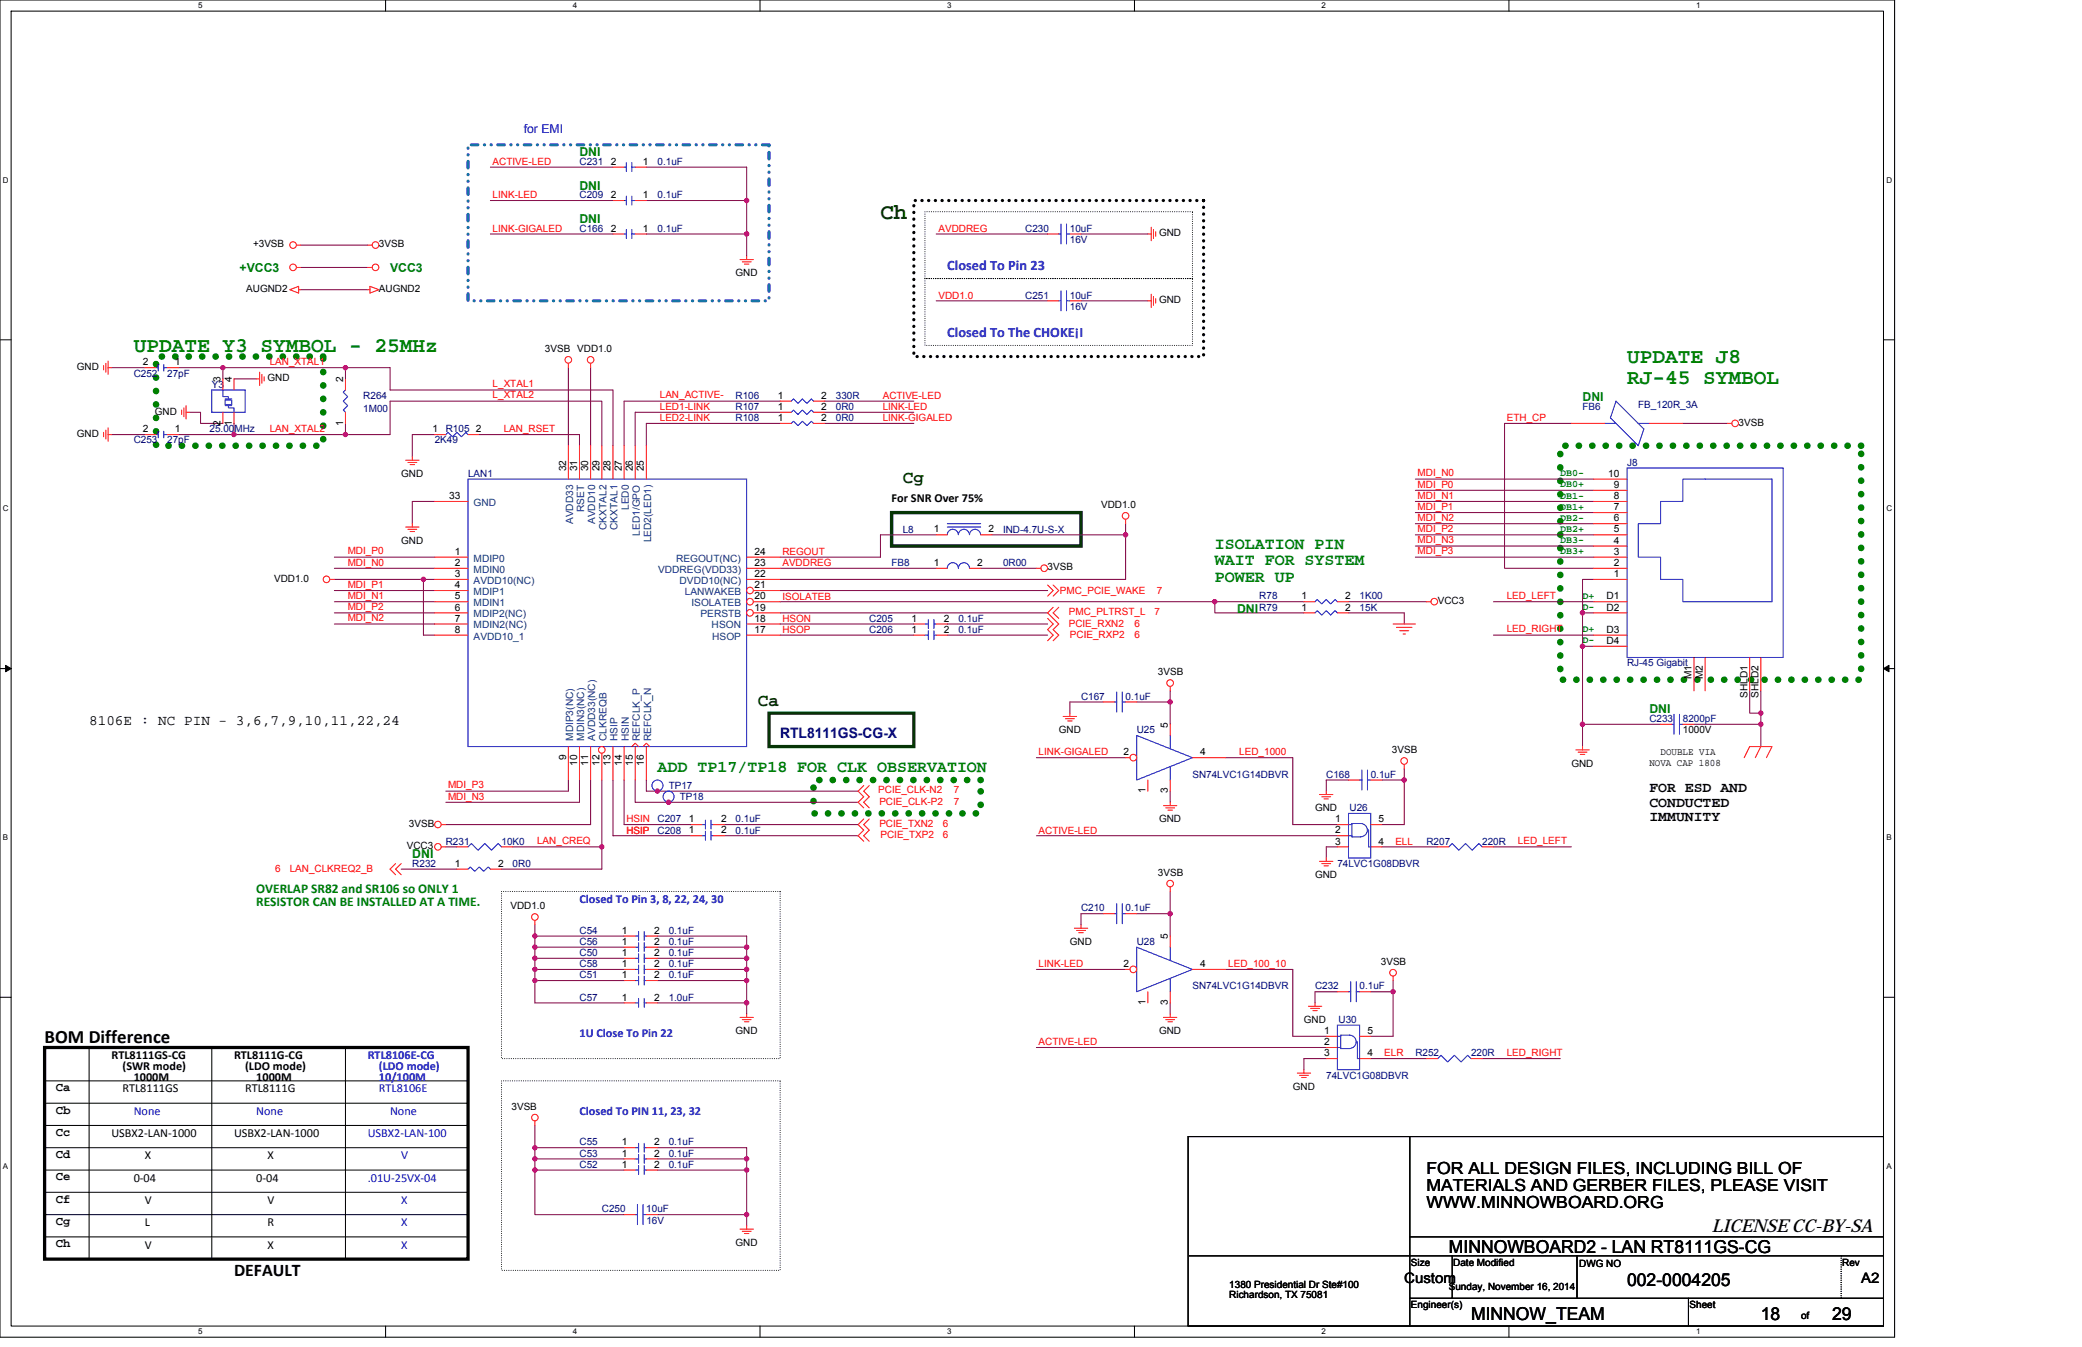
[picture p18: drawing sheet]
<svg xmlns="http://www.w3.org/2000/svg" width="432mm" height="279mm" viewBox="0 0 432 279" stroke-linecap="round" stroke-linejoin="round" font-family="sans-serif">
<defs><g id="words">
<text font-size="4.6" fill="#004000" x="182.6" y="45.5">Ch</text>
<g font-size="4.4" fill="#008000">
<text x="27.7" y="73">UPDATE Y3 SYMBOL - 25MHz</text>
<text x="337.5" y="75.3">UPDATE J8</text>
<text x="337.5" y="79.7">RJ-45 SYMBOL</text>
</g>
<text font-size="3.9" x="9.2" y="216.4">BOM Difference</text>
<g font-size="3.7" fill="#004000">
<text x="187.2" y="100.1">Cg</text>
<text x="157.2" y="146.4">Ca</text>
</g>
<g font-size="3.7">
<text x="355" y="255.6">LICENSE CC-BY-SA</text>
<text x="300.5" y="259.9">MINNOWBOARD2 - LAN RT8111GS-CG</text>
<text x="48.5" y="264.7">DEFAULT</text>
<text x="337.5" y="266.8">002-0004205</text>
<text x="305.1" y="273.7">MINNOW_TEAM</text>
<text x="365.2" y="273.7">18</text>
<text x="380" y="273.7">29</text>
</g>
<g font-size="3.5" fill="#008000">
<text x="251.9" y="113.8">ISOLATION PIN</text>
<text x="251.9" y="117.3">WAIT FOR SYSTEM</text>
<text x="251.9" y="120.7">POWER UP</text>
<text x="136.4" y="160.1">ADD TP17/TP18 FOR CLK OBSERVATION</text>
</g>
<g font-size="3.5">
<text x="295.8" y="243.5">FOR ALL DESIGN FILES, INCLUDING BILL OF</text>
<text x="295.8" y="247">MATERIALS AND GERBER FILES, PLEASE VISIT</text>
<text x="295.8" y="250.6">WWW.MINNOWBOARD.ORG</text>
</g>
<g font-size="3" fill="#00f">
<text x="196.5" y="56">Closed To Pin 23</text>
<text x="196.5" y="69.9">Closed To The CHOKE¡I</text>
</g>
<g font-size="3">
<text x="18.5" y="150.3">8106E : NC PIN - 3,6,7,9,10,11,22,24</text>
<text x="342.1" y="164.3">FOR ESD AND</text>
<text x="342.1" y="167.3">CONDUCTED</text>
<text x="342.1" y="170.3">IMMUNITY</text>
<text x="291.2" y="266.2">Custom</text>
<text x="386" y="266.2">A2</text>
</g>
<text font-size="3" fill="#000080" x="161.8" y="153">RTL8111GS-CG-X</text>
<g font-size="2.8" fill="#008000">
<text x="53.1" y="185.3">OVERLAP SR82 and SR106 so ONLY 1</text>
<text x="53.1" y="188">RESISTOR CAN BE INSTALLED AT A TIME.</text>
</g>
<g font-size="2.5" fill="#00f">
<text x="108.6" y="27.7">for EMI</text>
<text x="120.2" y="187.3">Closed To Pin 3, 8, 22, 24, 30</text>
<text x="120.2" y="215.1">1U Close To Pin 22</text>
<text x="76.3" y="219.7">RTL8106E‐CG</text>
<text x="78.6" y="222">(LDO mode)</text>
<text x="78.6" y="226.6">RTL8106E</text>
<text x="78.6" y="224.3">10/100M</text>
<text x="27.7" y="231.2">None</text>
<text x="53.1" y="231.2">None</text>
<text x="80.9" y="231.2">None</text>
<text x="120.2" y="231.2">Closed To PIN 11, 23, 32</text>
<text x="76.3" y="235.9">USBX2‐LAN‐100</text>
<text x="76.3" y="245.1">.01U‐25VX‐04</text>
<text x="83.2" y="240.5">V</text>
<text x="83.2" y="249.7">X</text>
<text x="83.2" y="254.4">X</text>
<text x="83.2" y="259">X</text>
</g>
<g font-size="2.5" fill="#008000">
<text x="120.2" y="32.4">DNI</text>
<text x="120.2" y="39.3">DNI</text>
<text x="120.2" y="46.3">DNI</text>
<text x="49.7" y="56.5">+VCC3</text>
<text x="80.9" y="56.5">VCC3</text>
<text x="328.2" y="83.3">DNI</text>
<text x="256.6" y="127.2">DNI</text>
<text x="342.1" y="148">DNI</text>
<text x="85.5" y="178">DNI</text>
</g>
<g font-size="2.5">
<text x="184.9" y="104.1">For SNR Over 75%</text>
<text x="23.1" y="219.7">RTL8111GS‐CG</text>
<text x="25.4" y="222">(SWR mode)</text>
<text x="48.5" y="219.7">RTL8111G‐CG</text>
<text x="50.8" y="222">(LDO mode)</text>
<text x="11.6" y="226.3">Ca</text>
<text x="25.4" y="226.6">RTL8111GS</text>
<text x="27.7" y="224.3">1000M</text>
<text x="50.8" y="226.6">RTL8111G</text>
<text x="53.1" y="224.3">1000M</text>
<text x="11.6" y="231">Cb</text>
<text x="11.6" y="235.6">Cc</text>
<text x="23.1" y="235.9">USBX2‐LAN‐1000</text>
<text x="48.5" y="235.9">USBX2‐LAN‐1000</text>
<text x="11.6" y="240.2">Cd</text>
<text x="11.6" y="244.8">Ce</text>
<text x="27.7" y="245.1">0‐04</text>
<text x="30" y="240.5">X</text>
<text x="53.1" y="245.1">0‐04</text>
<text x="55.5" y="240.5">X</text>
<text x="11.6" y="249.4">Cf</text>
<text x="30" y="249.7">V</text>
<text x="55.5" y="249.7">V</text>
<text x="11.6" y="254.1">Cg</text>
<text x="30" y="254.4">L</text>
<text x="55.5" y="254.4">R</text>
<text x="11.6" y="258.7">Ch</text>
<text x="30" y="259">V</text>
<text x="55.5" y="259">X</text>
</g>
<g font-size="2.1" fill="#f00">
<text x="102.2" y="34.2">ACTIVE-LED</text>
<text x="102.2" y="41.1">LINK-LED</text>
<text x="102.2" y="48.1">LINK-GIGALED</text>
<text x="194.6" y="48.1">AVDDREG</text>
<text x="194.6" y="61.9">VDD1.0</text>
<text x="55.9" y="75.7">LAN_XTAL1</text>
<text x="102.2" y="80.3">L_XTAL1</text>
<text x="102.2" y="82.6">L_XTAL2</text>
<text x="136.8" y="82.6">LAN_ACTIVE-</text>
<text x="183.1" y="82.7">ACTIVE-LED</text>
<text x="55.9" y="89.6">LAN_XTAL2</text>
<text x="104.5" y="89.6">LAN_RSET</text>
<text x="136.8" y="87.4">LED2-LINK</text>
<text x="136.8" y="85">LED1-LINK</text>
<text x="183.1" y="87.4">LINK-GIGALED</text>
<text x="183.1" y="85">LINK-LED</text>
<text x="312.5" y="87.2">ETH_CP</text>
<text x="294" y="101.1">MDI_P0</text>
<text x="294" y="98.8">MDI_N0</text>
<text x="294" y="105.7">MDI_P1</text>
<text x="294" y="103.4">MDI_N1</text>
<text x="294" y="110.4">MDI_P2</text>
<text x="294" y="108.1">MDI_N2</text>
<text x="294" y="112.7">MDI_N3</text>
<text x="72.1" y="115">MDI_P0</text>
<text x="72.1" y="117.3">MDI_N0</text>
<text x="162.3" y="117.4">AVDDREG</text>
<text x="162.3" y="115.1">REGOUT</text>
<text x="294" y="115">MDI_P3</text>
<text x="72.1" y="124.2">MDI_N1</text>
<text x="72.1" y="121.9">MDI_P1</text>
<text x="162.3" y="124.4">ISOLATEB</text>
<text x="219.8" y="123.2">PMC_PCIE_WAKE</text>
<text x="239.9" y="123.2">7</text>
<text x="312.5" y="124.2">LED_LEFT</text>
<text x="72.1" y="128.9">MDI_N2</text>
<text x="72.1" y="126.6">MDI_P2</text>
<text x="162.3" y="131.3">HSOP</text>
<text x="162.3" y="129">HSON</text>
<text x="221.7" y="127.6">PMC_PLTRST_L</text>
<text x="221.7" y="130.1">PCIE_RXN2</text>
<text x="235.3" y="130.1">6</text>
<text x="239.5" y="127.6">7</text>
<text x="312.5" y="131.2">LED_RIGHT</text>
<text x="221.9" y="132.4">PCIE_RXP2</text>
<text x="235.3" y="132.4">6</text>
<text x="215.4" y="156.7">LINK-GIGALED</text>
<text x="257" y="156.6">LED_1000</text>
<text x="92.9" y="163.5">MDI_P3</text>
<text x="92.9" y="165.8">MDI_N3</text>
<text x="182.1" y="164.5">PCIE_CLK-N2</text>
<text x="182.4" y="166.9">PCIE_CLK-P2</text>
<text x="197.8" y="164.5">7</text>
<text x="197.8" y="166.9">7</text>
<text x="129.9" y="172.9">HSIP</text>
<text x="129.9" y="170.6">HSIN</text>
<text x="182.4" y="171.5">PCIE_TXN2</text>
<text x="182.6" y="173.8">PCIE_TXP2</text>
<text x="195.5" y="171.5">6</text>
<text x="195.5" y="173.8">6</text>
<text x="215.4" y="172.9">ACTIVE-LED</text>
<text x="111.4" y="175.1">LAN_CREQ</text>
<text x="289.4" y="175.2">ELL</text>
<text x="314.8" y="175.1">LED_LEFT</text>
<text x="57.1" y="181">6</text>
<text x="60.1" y="181">LAN_CLKREQ2_B</text>
<text x="215.4" y="200.6">LINK-LED</text>
<text x="254.7" y="200.5">LED_100_10</text>
<text x="215.4" y="216.8">ACTIVE-LED</text>
<text x="287.1" y="219.1">ELR</text>
<text x="312.5" y="219">LED_RIGHT</text>
</g>
<g font-size="2.1" fill="#000080">
<text x="120.2" y="34.2">C231</text>
<text x="136.4" y="34.2">0.1uF</text>
<text x="120.2" y="41.1">C209</text>
<text x="136.4" y="41.1">0.1uF</text>
<text x="120.2" y="48.1">C166</text>
<text x="136.4" y="48.1">0.1uF</text>
<text x="212.6" y="48.1">C230</text>
<text x="221.9" y="48.1">10uF</text>
<text x="221.9" y="50.4">16V</text>
<text x="212.6" y="61.9">C251</text>
<text x="221.9" y="61.9">10uF</text>
<text x="221.9" y="64.2">16V</text>
<text x="27.7" y="78.1">C252</text>
<text x="34.7" y="78.1">27pF</text>
<text x="43.9" y="80.4">Y3</text>
<text x="75.4" y="82.7">R264</text>
<text x="152.5" y="82.7">R106</text>
<text x="173.4" y="82.7">330R</text>
<text x="43.5" y="89.7">25.00MHz</text>
<text x="75.4" y="85.5">1M00</text>
<text x="92.5" y="89.7">R105</text>
<text x="152.5" y="85">R107</text>
<text x="152.5" y="87.4">R108</text>
<text x="173.4" y="85">0R0</text>
<text x="173.4" y="87.4">0R0</text>
<text x="328.2" y="85">FB6</text>
<text x="339.8" y="84.6">FB_120R_3A</text>
<text x="27.7" y="92">C253</text>
<text x="34.7" y="92">27pF</text>
<text x="90.1" y="92">2K49</text>
<text x="97.1" y="98.9">LAN1</text>
<text x="337.5" y="96.6">J8</text>
<text x="187.2" y="110.5">L8</text>
<text x="208" y="110.5">IND-4.7U-S-X</text>
<text x="184.9" y="117.4">FB8</text>
<text x="208" y="117.4">0R00</text>
<text x="261.2" y="124.3">R78</text>
<text x="282" y="124.3">1K00</text>
<text x="180.3" y="129">C205</text>
<text x="180.3" y="131.3">C206</text>
<text x="198.8" y="129">0.1uF</text>
<text x="198.8" y="131.3">0.1uF</text>
<text x="261.2" y="126.7">R79</text>
<text x="282" y="126.7">15K</text>
<text x="337.5" y="138.2">RJ-45 Gigabit</text>
<text x="224.2" y="145.1">C167</text>
<text x="233.4" y="145.1">0.1uF</text>
<text x="342.1" y="149.8">C233</text>
<text x="349" y="149.8">8200pF</text>
<text x="235.8" y="152.1">U25</text>
<text x="247.3" y="161.3">SN74LVC1G14DBVR</text>
<text x="275.1" y="161.3">C168</text>
<text x="284.3" y="161.3">0.1uF</text>
<text x="138.7" y="163.6">TP17</text>
<text x="141" y="165.9">TP18</text>
<text x="136.4" y="172.9">C208</text>
<text x="136.4" y="170.6">C207</text>
<text x="152.5" y="172.9">0.1uF</text>
<text x="152.5" y="170.6">0.1uF</text>
<text x="279.9" y="168.3">U26</text>
<text x="85.5" y="179.8">R232</text>
<text x="92.5" y="175.2">R231</text>
<text x="104" y="175.2">10K0</text>
<text x="106.3" y="179.8">0R0</text>
<text x="277.4" y="179.8">74LVC1G08DBVR</text>
<text x="295.8" y="175.2">R207</text>
<text x="307.4" y="175.2">220R</text>
<text x="224.2" y="189.1">C210</text>
<text x="233.4" y="189.1">0.1uF</text>
<text x="120.2" y="196">C56</text>
<text x="120.2" y="193.7">C54</text>
<text x="138.7" y="196">0.1uF</text>
<text x="138.7" y="193.7">0.1uF</text>
<text x="235.8" y="196">U28</text>
<text x="120.2" y="200.6">C58</text>
<text x="120.2" y="198.3">C50</text>
<text x="120.2" y="202.9">C51</text>
<text x="138.7" y="200.6">0.1uF</text>
<text x="138.7" y="198.3">0.1uF</text>
<text x="138.7" y="202.9">0.1uF</text>
<text x="120.2" y="207.6">C57</text>
<text x="138.7" y="207.6">1.0uF</text>
<text x="247.3" y="205.2">SN74LVC1G14DBVR</text>
<text x="272.7" y="205.2">C232</text>
<text x="282" y="205.2">0.1uF</text>
<text x="277.6" y="212.2">U30</text>
<text x="293.5" y="219.1">R252</text>
<text x="305.1" y="219.1">220R</text>
<text x="275.1" y="223.7">74LVC1G08DBVR</text>
<text x="120.2" y="239.9">C53</text>
<text x="120.2" y="237.6">C55</text>
<text x="138.7" y="239.9">0.1uF</text>
<text x="138.7" y="237.6">0.1uF</text>
<text x="120.2" y="242.2">C52</text>
<text x="138.7" y="242.2">0.1uF</text>
<text x="124.8" y="251.5">C250</text>
<text x="134" y="251.5">10uF</text>
<text x="134" y="253.8">16V</text>
</g>
<g font-size="2.1">
<text x="126.7" y="34.2">2</text>
<text x="133.3" y="34.2">1</text>
<text x="126.7" y="41.1">2</text>
<text x="133.3" y="41.1">1</text>
<text x="52.5" y="51.3">+3VSB</text>
<text x="78.6" y="51.3">3VSB</text>
<text x="126.7" y="48">2</text>
<text x="133.3" y="48">1</text>
<text x="240.4" y="49">GND</text>
<text x="152.5" y="57.3">GND</text>
<text x="51.1" y="60.5">AUGND2</text>
<text x="78.6" y="60.5">AUGND2</text>
<text x="240.4" y="62.9">GND</text>
<text x="15.9" y="76.7">GND</text>
<text x="29.6" y="75.8">2</text>
<text x="36.3" y="75.8">1</text>
<text x="113" y="73">3VSB VDD1.0</text>
<text x="45.7" y="79.3" transform="rotate(-90 45.7 79.3)">3</text>
<text x="48" y="79.3" transform="rotate(-90 48 79.3)">4</text>
<text x="55.5" y="79">GND</text>
<text x="71.2" y="79.3" transform="rotate(-90 71.2 79.3)">2</text>
<text x="161.3" y="82.7">1</text>
<text x="170.3" y="82.7">2</text>
<text x="29.6" y="89.7">2</text>
<text x="32.1" y="86">GND</text>
<text x="36.3" y="89.7">1</text>
<text x="45.7" y="88.3" transform="rotate(-90 45.7 88.3)">2</text>
<text x="48" y="88.3" transform="rotate(-90 48 88.3)">1</text>
<text x="71.2" y="88.3" transform="rotate(-90 71.2 88.3)">1</text>
<text x="89.7" y="89.7">1</text>
<text x="98.7" y="89.7">2</text>
<text x="161.3" y="85">1</text>
<text x="161.3" y="87.3">1</text>
<text x="170.3" y="85">2</text>
<text x="170.3" y="87.3">2</text>
<text x="360.6" y="88.3">3VSB</text>
<text x="15.9" y="90.6">GND</text>
<text x="83.2" y="98.9">GND</text>
<text x="117.4" y="97.8" transform="rotate(-90 117.4 97.8)">32</text>
<text x="119.7" y="97.8" transform="rotate(-90 119.7 97.8)">31</text>
<text x="122" y="97.8" transform="rotate(-90 122 97.8)">30</text>
<text x="124.3" y="97.8" transform="rotate(-90 124.3 97.8)">29</text>
<text x="126.6" y="97.8" transform="rotate(-90 126.6 97.8)">28</text>
<text x="128.9" y="97.8" transform="rotate(-90 128.9 97.8)">27</text>
<text x="131.3" y="97.8" transform="rotate(-90 131.3 97.8)">26</text>
<text x="133.6" y="97.8" transform="rotate(-90 133.6 97.8)">25</text>
<text x="333.5" y="98.9">10</text>
<text x="334.7" y="101.2">9</text>
<text x="93.1" y="103.5">33</text>
<text x="228.4" y="105.4">VDD1.0</text>
<text x="334.7" y="105.8">7</text>
<text x="334.7" y="103.5">8</text>
<text x="83.2" y="112.8">GND</text>
<text x="193.7" y="110.4">1</text>
<text x="205" y="110.4">2</text>
<text x="334.7" y="112.8">4</text>
<text x="334.7" y="110.4">5</text>
<text x="334.7" y="108.1">6</text>
<text x="94.3" y="119.7">3</text>
<text x="94.3" y="115.1">1</text>
<text x="94.3" y="117.4">2</text>
<text x="156.5" y="119.7">22</text>
<text x="156.5" y="117.4">23</text>
<text x="156.5" y="115.1">24</text>
<text x="193.7" y="117.4">1</text>
<text x="202.7" y="117.4">2</text>
<text x="217.3" y="118.3">3VSB</text>
<text x="334.7" y="119.7">1</text>
<text x="334.7" y="117.4">2</text>
<text x="334.7" y="115.1">3</text>
<text x="56.9" y="120.6">VDD1.0</text>
<text x="94.3" y="122">4</text>
<text x="94.3" y="124.3">5</text>
<text x="156.5" y="124.3">20</text>
<text x="156.5" y="122">21</text>
<text x="270" y="124.3">1</text>
<text x="279" y="124.3">2</text>
<text x="298.2" y="125.3">VCC3</text>
<text x="333.2" y="124.3">D1</text>
<text x="94.3" y="131.3">8</text>
<text x="94.3" y="126.6">6</text>
<text x="94.3" y="128.9">7</text>
<text x="156.5" y="131.3">17</text>
<text x="156.5" y="128.9">18</text>
<text x="156.5" y="126.6">19</text>
<text x="189.1" y="128.9">1</text>
<text x="189.1" y="131.3">1</text>
<text x="195.8" y="128.9">2</text>
<text x="195.8" y="131.3">2</text>
<text x="270" y="126.6">1</text>
<text x="279" y="126.6">2</text>
<text x="333.2" y="126.6">D2</text>
<text x="333.2" y="131.3">D3</text>
<text x="333.2" y="133.6">D4</text>
<text x="240.2" y="140.1">3VSB</text>
<text x="350.8" y="140.9" transform="rotate(-90 350.8 140.9)">M1</text>
<text x="353.1" y="140.9" transform="rotate(-90 353.1 140.9)">M2</text>
<text x="362.4" y="144.8" transform="rotate(-90 362.4 144.8)">SHLD1</text>
<text x="364.7" y="144.8" transform="rotate(-90 364.7 144.8)">SHLD2</text>
<text x="219.6" y="152.1">GND</text>
<text x="242.2" y="150.9" transform="rotate(-90 242.2 150.9)">5</text>
<text x="349" y="152.1">1000V</text>
<text x="117.4" y="157.6" transform="rotate(-90 117.4 157.6)">9</text>
<text x="119.7" y="158.8" transform="rotate(-90 119.7 158.8)">10</text>
<text x="122" y="158.8" transform="rotate(-90 122 158.8)">11</text>
<text x="124.3" y="158.8" transform="rotate(-90 124.3 158.8)">12</text>
<text x="126.6" y="158.8" transform="rotate(-90 126.6 158.8)">13</text>
<text x="128.9" y="158.8" transform="rotate(-90 128.9 158.8)">14</text>
<text x="131.3" y="158.8" transform="rotate(-90 131.3 158.8)">15</text>
<text x="133.6" y="158.8" transform="rotate(-90 133.6 158.8)">16</text>
<text x="233" y="156.7">2</text>
<text x="248.9" y="156.7">4</text>
<text x="288.7" y="156.2">3VSB</text>
<text x="325.9" y="159">GND</text>
<text x="342.1" y="158.8">NOVA CAP 1808</text>
<text x="344.4" y="156.5">DOUBLE VIA</text>
<text x="237.6" y="164.6" transform="rotate(-90 237.6 164.6)">1</text>
<text x="242.2" y="164.6" transform="rotate(-90 242.2 164.6)">3</text>
<text x="84.8" y="171.5">3VSB</text>
<text x="142.8" y="172.9">1</text>
<text x="142.8" y="170.6">1</text>
<text x="149.5" y="172.9">2</text>
<text x="149.5" y="170.6">2</text>
<text x="240.4" y="170.6">GND</text>
<text x="272.7" y="168.3">GND</text>
<text x="276.9" y="170.6">1</text>
<text x="276.9" y="172.9">2</text>
<text x="285.9" y="170.6">5</text>
<text x="84.4" y="176.1">VCC3</text>
<text x="94.3" y="179.8">1</text>
<text x="103.3" y="179.8">2</text>
<text x="276.9" y="175.2">3</text>
<text x="285.9" y="175.2">4</text>
<text x="240.2" y="181.7">3VSB</text>
<text x="272.7" y="182.1">GND</text>
<text x="105.9" y="188.6">VDD1.0</text>
<text x="129" y="196">1</text>
<text x="129" y="193.7">1</text>
<text x="135.7" y="196">2</text>
<text x="135.7" y="193.7">2</text>
<text x="221.9" y="196">GND</text>
<text x="242.2" y="194.9" transform="rotate(-90 242.2 194.9)">5</text>
<text x="129" y="200.6">1</text>
<text x="129" y="198.3">1</text>
<text x="129" y="202.9">1</text>
<text x="135.7" y="200.6">2</text>
<text x="135.7" y="198.3">2</text>
<text x="135.7" y="202.9">2</text>
<text x="233" y="200.6">2</text>
<text x="248.9" y="200.6">4</text>
<text x="286.4" y="200.2">3VSB</text>
<text x="129" y="207.5">1</text>
<text x="135.7" y="207.5">2</text>
<text x="237.6" y="208.5" transform="rotate(-90 237.6 208.5)">1</text>
<text x="242.2" y="208.5" transform="rotate(-90 242.2 208.5)">3</text>
<text x="152.5" y="214.5">GND</text>
<text x="240.4" y="214.5">GND</text>
<text x="270.4" y="212.2">GND</text>
<text x="274.6" y="214.5">1</text>
<text x="283.6" y="214.5">5</text>
<text x="274.6" y="219.1">3</text>
<text x="274.6" y="216.8">2</text>
<text x="283.6" y="219.1">4</text>
<text x="268.1" y="226">GND</text>
<text x="106.1" y="230.2">3VSB</text>
<text x="129" y="239.9">1</text>
<text x="129" y="237.6">1</text>
<text x="135.7" y="239.9">2</text>
<text x="135.7" y="237.6">2</text>
<text x="129" y="242.2">1</text>
<text x="135.7" y="242.2">2</text>
<text x="152.5" y="258.4">GND</text>
<text x="292.6" y="262.6">Size</text>
<text x="301.4" y="262.6">Date Modified</text>
<text x="327.5" y="262.8">DWG NO</text>
<text x="382.1" y="262.6">Rev</text>
<text x="255" y="267.2">1380 Presidential Dr Ste#100</text>
<text x="255" y="269.3">Richardson, TX 75081</text>
<text x="300.5" y="267.7">Sunday, November 16, 2014</text>
<text x="292.6" y="271.4">Engineer(s)</text>
<text x="350.4" y="271.4">Sheet</text>
<text x="373.5" y="273.7">of</text>
</g>
<g font-size="2.1" fill="#008000">
<text x="323.6" y="101.1">DB0+</text>
<text x="323.6" y="98.8">DB0-</text>
<text x="323.6" y="103.4">DB1-</text>
<text x="323.6" y="105.7">DB1+</text>
<text x="323.6" y="108.1">DB2-</text>
<text x="323.6" y="112.7">DB3-</text>
<text x="323.6" y="110.4">DB2+</text>
<text x="323.6" y="115">DB3+</text>
<text x="328.2" y="124.2">D+</text>
<text x="328.2" y="126.6">D-</text>
<text x="328.2" y="131.2">D+</text>
<text x="328.2" y="133.5">D-</text>
</g>
<g font-size="2.1" fill="#004080">
<text x="98.2" y="104.9">GND</text>
<text x="121.2" y="106.2" transform="rotate(-90 121.2 106.2)">RSET</text>
<text x="130.4" y="105.8" transform="rotate(-90 130.4 105.8)">LED0</text>
<text x="118.9" y="108.8" transform="rotate(-90 118.9 108.8)">AVDD33</text>
<text x="123.5" y="108.8" transform="rotate(-90 123.5 108.8)">AVDD10</text>
<text x="125.8" y="109.9" transform="rotate(-90 125.8 109.9)">CKXTAL2</text>
<text x="128.1" y="109.9" transform="rotate(-90 128.1 109.9)">CKXTAL1</text>
<text x="132.7" y="111.1" transform="rotate(-90 132.7 111.1)">LED1/GPO</text>
<text x="135" y="112.5" transform="rotate(-90 135 112.5)">LED2(LED1)</text>
<text x="98.2" y="116.5">MDIP0</text>
<text x="98.2" y="118.8">MDIN0</text>
<text x="136.5" y="118.8">VDDREG(VDD33)</text>
<text x="140.2" y="116.5">REGOUT(NC)</text>
<text x="98.2" y="121.1">AVDD10(NC)</text>
<text x="98.2" y="123.4">MDIP1</text>
<text x="98.2" y="125.8">MDIN1</text>
<text x="140.9" y="121.1">DVDD10(NC)</text>
<text x="142" y="123.4">LANWAKEB</text>
<text x="143.4" y="125.8">ISOLATEB</text>
<text x="98.2" y="128.1">MDIP2(NC)</text>
<text x="98.2" y="130.4">MDIN2(NC)</text>
<text x="145.3" y="128.1">PERSTB</text>
<text x="147.6" y="130.4">HSON</text>
<text x="98.2" y="132.7">AVDD10_1</text>
<text x="147.7" y="132.7">HSOP</text>
<text x="118.9" y="153.7" transform="rotate(-90 118.9 153.7)">MDIP3(NC)</text>
<text x="121.2" y="153.7" transform="rotate(-90 121.2 153.7)">MDIN3(NC)</text>
<text x="123.5" y="153.7" transform="rotate(-90 123.5 153.7)">AVDD33(NC)</text>
<text x="125.8" y="153.7" transform="rotate(-90 125.8 153.7)">CLKREQB</text>
<text x="128.1" y="153.7" transform="rotate(-90 128.1 153.7)">HSIP</text>
<text x="130.4" y="153.7" transform="rotate(-90 130.4 153.7)">HSIN</text>
<text x="132.7" y="153.7" transform="rotate(-90 132.7 153.7)">REFCLK_P</text>
<text x="135" y="153.7" transform="rotate(-90 135 153.7)">REFCLK_N</text>
</g>
<g font-size="1.6">
<text x="41.1" y="1.7">5</text>
<text x="118.8" y="1.7">4</text>
<text x="196.4" y="1.7">3</text>
<text x="274.1" y="1.7">2</text>
<text x="351.8" y="1.7">1</text>
<text x=".6" y="37.9">D</text>
<text x="391.2" y="37.9">D</text>
<text x=".6" y="106">C</text>
<text x="391.2" y="106">C</text>
<text x=".6" y="174.2">B</text>
<text x="391.2" y="174.2">B</text>
<text x=".6" y="242.4">A</text>
<text x="391.2" y="242.4">A</text>
<text x="41.1" y="276.8">5</text>
<text x="118.8" y="276.8">4</text>
<text x="196.4" y="276.8">3</text>
<text x="274.1" y="276.8">2</text>
<text x="351.8" y="276.8">1</text>
</g>
</g></defs>
<path d="M0 0h392.9v277.4h-392.9zM2.3 2.3h388.3v272.8h-388.3z" fill="none" stroke="#000" stroke-width=".21"/>
<g fill="#fff">
<path d="M41.1 .3h.9v1.8h-.9z"/>
<path d="M41.1 275.3h.9v1.9h-.9z"/>
</g>
<path d="M80 0v2.3M80 275.1v2.3" fill="none" stroke="#000" stroke-width=".21"/>
<g fill="#fff">
<path d="M118.8 .3h.9v1.8h-.9z"/>
<path d="M118.8 275.3h.9v1.9h-.9z"/>
</g>
<path d="M157.6 0v2.3M157.6 275.1v2.3" fill="none" stroke="#000" stroke-width=".21"/>
<g fill="#fff">
<path d="M196.4 .3h1v1.8h-1z"/>
<path d="M196.4 275.3h1v1.9h-1z"/>
</g>
<path d="M235.3 0v2.3M235.3 275.1v2.3" fill="none" stroke="#000" stroke-width=".21"/>
<g fill="#fff">
<path d="M274.1 .3h.9v1.8h-.9z"/>
<path d="M274.1 275.3h.9v1.9h-.9z"/>
</g>
<path d="M312.9 0v2.3M312.9 275.1v2.3" fill="none" stroke="#000" stroke-width=".21"/>
<g fill="#fff">
<path d="M351.8 .3h.9v1.8h-.9z"/>
<path d="M351.8 275.3h.9v1.9h-.9z"/>
<path d="M.6 36.4h1.2v1.8h-1.2z"/>
<path d="M391.2 36.4h1.2v1.8h-1.2z"/>
<path d="M.6 104.6h1.2v1.8h-1.2z"/>
<path d="M391.2 104.6h1.2v1.8h-1.2z"/>
</g>
<path d="M0 70.5h2.3M390.6 70.5h2.3" fill="none" stroke="#000" stroke-width=".21"/>
<g fill="#fff">
<path d="M.6 172.8h1.1v1.8h-1.1z"/>
<path d="M391.2 172.8h1.1v1.8h-1.1z"/>
</g>
<path d="M0 138.7h2.3M390.6 138.7h2.3" fill="none" stroke="#000" stroke-width=".21"/>
<path d="M1.2 138l1.1 .7-1.1 .6zM390.6 138.7l1.2-.7v1.3z" fill="#000" stroke="#000" stroke-width=".21"/>
<g fill="#fff">
<path d="M.6 240.9h1.1v1.9h-1.1z"/>
<path d="M391.2 240.9h1.1v1.9h-1.1z"/>
</g>
<g fill="none" stroke="#000" stroke-width=".21">
<path d="M0 206.9h2.3M18.5 217.3v43.9M43.9 217.3v43.9M71.6 217.3v43.9M390.6 206.9h2.3M9.2 233.4h87.9M9.2 228.8h87.9M9.2 224.2h87.9M9.2 238.1h87.9M246.4 235.8h144.2v39.3h-144.2zM292.4 235.8v39.3M9.2 247.3h87.9"/>
<path d="M9.2 251.9h87.9M9.2 242.7h87.9M9.2 256.6h87.9M292.4 256.6h98.2M9.2 261.2h87.9M246.6 260.5h144M292.4 269.3h98.2M301.2 260.5v8.8M327.1 260.5v8.8M350.2 269.3v5.8"/>
</g>
<path d="M184.9 106.3h39.3v7h-39.3zM159.5 147.9h30v7h-30z" fill="none" stroke="#004000" stroke-width=".68"/>
<path d="M97.1 30h62.4v32.4h-62.4z" fill="none" stroke="#0080ff" stroke-width=".68" stroke-dasharray="1.4 1.4 0 1.4 0 1.4"/>
<path d="M184.9 106.3h39.3v7h-39.3z" fill="none" stroke="#8000ff" stroke-width=".68"/>
<path d="M9.2 217.3h87.9v43.9h-87.9z" fill="none" stroke="#000" stroke-width=".68"/>
<path d="M189.5 41.6h60.1v32.4h-60.1z" fill="none" stroke="#000" stroke-width=".68" stroke-dasharray="0 1.4"/>
<path d="M191.8 43.9h55.5v13.9h-55.5zM191.8 57.8h55.5v13.8h-55.5zM104 184.9h57.8v34.7h-57.8zM104 224.2h57.8v39.3h-57.8zM381.8 260.5v8.8M381.8 269.3h.1" fill="none" stroke="#000" stroke-width=".21" stroke-dasharray="0 .4"/>
<path d="M32.4 74h34.6v18.5h-34.6zM323.6 92.5h62.4v48.5h-62.4zM168.7 161.8h34.7v6.9h-34.7z" fill="none" stroke="#008000" stroke-width="1.4" stroke-dasharray="0 2.8"/>
<g fill="none" stroke="#800040" stroke-width=".21">
<path d="M101.7 34.7h25.4M134 34.7h20.9v6.9M62.4 55.5h13.9M62.4 50.8h13.9M101.7 48.5h25.4M101.7 41.6h25.4M134 48.5h20.9v4.6M134 41.6h20.9M154.9 41.6v6.9M194.2 48.5h23.1M224.2 48.5h13.9M23.1 76.3h6.9"/>
<path d="M37 76.3h9.2M46.2 76.3v2.3M46.2 76.3h25.4v2.3M48.5 78.6h4.6M62.4 60.1h13.9M71.6 76.3h9.3v4.6h46.2v11.6M117.9 76.3v16.2M122.5 76.3v16.2M194.2 62.4h23.1M224.2 62.4h13.9M23.1 90.1h6.9M37 90.1h11.5"/>
<path d="M39.3 85.5h2.3v2.3h4.6M48.5 87.8v2.3M71.6 87.8v2.3h-23.1M71.6 90.1h9.3v-6.9h43.9v9.3M90.1 90.1h-4.6v4.7M99.4 90.1h20.8v2.4M161.8 87.8h-27.8v4.7M161.8 83.2h-32.4v9.3M161.8 85.5h-30.1v7M171 83.2h18.5M171 87.8h18.5M171 85.5h18.5"/>
<path d="M293.5 99.4h37M325.9 87.8h-13.9v30.1h18.5M349 87.8h9.3M69.3 115.6h20.8M69.3 117.9h20.8M90.1 104h-4.6v4.6M161.8 117.9h32.4M194.2 110.9h-11.6v4.7h-20.8M203.4 117.9h11.5M205.7 110.9h27.7M233.4 110.9v9.3h-71.6M233.4 108.6v2.3"/>
<path d="M293.5 101.7h37M293.5 106.3h37M293.5 104h37M293.5 110.9h37M293.5 108.6h37M293.5 115.6h37M293.5 113.3h37M69.3 120.2h20.8M69.3 129.4h20.8M69.3 127.1h20.8M69.3 124.8h20.8M69.3 122.5h20.8"/>
<path d="M87.8 120.2v11.5h2.3M161.8 124.8h90.1v2.3h18.5M161.8 129.4h27.7M161.8 122.5h55.5M161.8 127.1h55.5M161.8 131.7h27.7M196.5 129.4h20.8M196.5 131.7h20.8M251.9 124.8h18.5M279.7 127.1h11.5v2.3M279.7 124.8h16.1M309.7 124.8h20.8"/>
<path d="M309.7 131.7h20.8M328.2 127.1h2.3M328.2 127.1v6.9M328.2 134h2.3M328.2 134v16.2M330.5 120.2h-2.3v6.9M214.9 157.2h18.5M228.8 145.6h-6.9v2.3M235.8 145.6h6.9M242.7 143.3v2.3M242.7 145.6v4.6M254.3 157.2h13.8v13.8h9.3"/>
<path d="M291.2 159.5v2.3M328.2 150.2v4.7M328.2 150.2h16.2M351.3 150.2h13.9M362.9 143.3v4.6h2.3M365.2 150.2v4.7M365.2 147.9v2.3M365.2 143.3v4.6M92.5 175.7h2.3M106.3 175.7h18.5M117.9 161.8v2.3h-25.4M120.2 161.8v4.6h-27.7"/>
<path d="M122.5 161.8v9.2h-30M124.8 161.8v13.9M124.8 175.7v4.6h-20.8M127.1 161.8v11.6h16.2M129.4 161.8v9.2h13.9M131.7 161.8v4.6h46.3M134 161.8v2.3h44M150.2 173.4h27.8M150.2 171h27.8M214.9 173.4h62.5M242.7 164.1v2.3M277.4 175.7h-2.3v2.3"/>
<path d="M279.7 161.8h-4.6v2.3M286.6 175.7h11.6M286.6 161.8h4.6M291.2 161.8v9.2h-4.6M309.7 175.7h16.2M83.2 180.3h11.6M110.9 191.8v2.4M110.9 194.2v2.3M110.9 196.5v2.3M110.9 198.8v2.3M110.9 194.2h18.5M110.9 198.8h18.5"/>
<path d="M110.9 196.5h18.5M136.4 194.2h18.5v2.3M136.4 198.8h18.5v2.3M136.4 196.5h18.5M154.9 196.5v2.3M228.8 189.5h-4.6v2.3M235.8 189.5h6.9M242.7 184.9v4.6M242.7 189.5v4.7M110.9 201.1v2.3M110.9 203.4v4.6h18.5M110.9 203.4h18.5"/>
<path d="M110.9 201.1h18.5M136.4 208h18.5M136.4 201.1h18.5M136.4 203.4h18.5M154.9 201.1v2.3M154.9 208v2.3M154.9 203.4v4.6M214.9 201.1h18.5M214.9 217.3h60.2M242.7 208v2.3M254.3 201.1h13.8v13.8h7M275.1 219.6h-4.7v2.3"/>
<path d="M277.4 205.7h-4.7v2.3M284.3 205.7h4.6M284.3 219.6h11.5M288.9 203.4v2.3M288.9 205.7v9.2h-4.6M307.4 219.6h16.2M110.9 238.1v2.3M110.9 238.1h18.5M110.9 233.4v4.7M136.4 238.1h18.5v2.3M110.9 240.4h18.5M110.9 240.4v2.3"/>
<path d="M110.9 242.7v9.2h18.5M110.9 242.7h18.5M136.4 251.9h18.5M136.4 240.4h18.5M136.4 242.7h18.5M154.9 251.9v2.4M154.9 242.7v9.2M154.9 240.4v2.3"/>
</g>
<g fill="#f0f" stroke="#f0f" stroke-width=".21">
<circle cx="110.9" cy="242.7" r=".45"/>
<circle cx="154.8" cy="208" r=".46"/>
<circle cx="251.9" cy="124.8" r=".45"/>
<circle cx="110.9" cy="194.1" r=".45"/>
<circle cx="110.9" cy="240.4" r=".45"/>
<circle cx="154.8" cy="240.4" r=".45"/>
<circle cx="87.8" cy="120.2" r=".45"/>
<circle cx="233.4" cy="110.9" r=".45"/>
<circle cx="110.9" cy="238.1" r=".45"/>
<circle cx="154.8" cy="48.5" r=".46"/>
<circle cx="154.8" cy="251.9" r=".45"/>
<circle cx="154.8" cy="242.7" r=".46"/>
<circle cx="154.8" cy="201.1" r=".46"/>
<circle cx="154.8" cy="198.8" r=".46"/>
<circle cx="110.9" cy="198.8" r=".45"/>
<circle cx="110.9" cy="196.5" r=".45"/>
<circle cx="154.8" cy="196.5" r=".46"/>
<circle cx="154.8" cy="203.4" r=".45"/>
<circle cx="110.9" cy="203.4" r=".45"/>
<circle cx="110.9" cy="201.1" r=".45"/>
<circle cx="154.8" cy="41.6" r=".45"/>
<circle cx="124.8" cy="175.6" r=".45"/>
<circle cx="71.6" cy="76.3" r=".45"/>
<circle cx="46.2" cy="76.3" r=".45"/>
<circle cx="71.6" cy="90.1" r=".45"/>
<circle cx="48.5" cy="90.1" r=".45"/>
<circle cx="242.7" cy="189.5" r=".46"/>
<circle cx="328.2" cy="127.1" r=".46"/>
<circle cx="365.2" cy="147.9" r=".45"/>
<circle cx="328.2" cy="150.2" r=".46"/>
<circle cx="328.2" cy="134" r=".45"/>
<circle cx="291.2" cy="161.8" r=".46"/>
<circle cx="288.9" cy="205.7" r=".45"/>
<circle cx="365.2" cy="150.2" r=".45"/>
<circle cx="242.7" cy="145.6" r=".45"/>
<circle cx="136.3" cy="164.1" r=".45"/>
<circle cx="138.7" cy="166.4" r=".46"/>
</g>
<g fill="none" stroke="#f00" stroke-width=".21">
<path d="M61.5 55.5h.9M61.5 50.8h.9M76.3 55.5h.9M76.3 50.8h.9M76.7 59.4l1.9 .7-1.9 .7zM153.5 53.8h2.8M153.9 54.3h1.9M154.4 54.8h.9M154.9 53.1v.7M238.1 48.5h.7M238.8 47.1v2.8M239.2 47.6v1.9"/>
<path d="M239.7 48.1v.9M21.5 75.8v.9M21.9 75.4v1.8M22.4 76.3h.7M22.4 74.9v2.8M53.1 78.6h.7M53.8 77.2v2.8M54.3 77.7v1.8M54.8 78.1v.9M60.1 60.1l1.8-.7v1.4zM61.9 60.1h.5M76.3 60.1h.4"/>
<path d="M117.9 75.4v.9M122.5 75.4v.9M238.1 62.4h.7M238.8 61v2.8M239.2 61.5v1.8M239.7 61.9v1M21.5 89.7v.9M21.9 89.2v1.9M22.4 90.1h.7M22.4 88.8v2.7M37.7 85v1M38.1 84.6v1.8"/>
<path d="M38.6 85.5h.7M38.6 84.1v2.8M84.1 95.5h2.8M84.6 95.9h1.8M85 96.4h1M85.5 94.8v.7M358.3 87.8h.9M84.1 109.3h2.8M84.6 109.8h1.8M85 110.3h1M85.5 108.6v.7M214.9 117.9h1"/>
<path d="M233.4 107.7v.9M68.4 120.2h.9M217.3 128.3l1.1 1.1-1.1 1.2 1.1 1.1-1.1 1.2M217.3 121.3l1.1 1.2-1.1 1.2M218.4 121.3l1.2 1.2-1.2 1.2M218.4 126l-1.1 1.1 2.3 2.3-1.2 1.2 1.2 1.1-1.2 1.2M219.6 126l-1.2 1.1 1.2 1.2M288.9 129.4h4.6M289.6 130.1h3.2M290.3 130.8h1.9M291 131.5h.5M295.8 124.8h1"/>
<path d="M220.5 148.6h2.8M221 149.1h1.8M221.4 149.5h1M221.9 147.9v.7M242.7 142.4v.9M291.2 158.6v.9M326.8 155.6h2.8M327.3 156h1.8M327.7 156.5h1M328.2 154.9v.7M361.7 157.2l1.2-2.3h4.6l-1.1 2.3M365.2 154.9l-1.2 2.3"/>
<path d="M82 179.1l-1.1 1.2 1.1 1.1M83.2 179.1l-1.2 1.2 1.2 1.1M91.5 175.7h1M91.5 171h1M179.1 169.9l-1.1 1.1 1.1 1.2-1.1 1.2 1.1 1.1M179.1 162.9l-1.1 1.2 1.1 1.2-1.1 1.1 1.1 1.2M180.3 169.9l-1.2 1.1 1.2 1.2-1.2 1.2 1.2 1.1M180.3 162.9l-1.2 1.2 1.2 1.2-1.2 1.1 1.2 1.2M241.3 167.1h2.8M241.8 167.6h1.8M242.2 168h1M242.7 166.4v.7"/>
<path d="M273.7 164.8h2.7M273.7 178.7h2.7M274.1 165.3h1.9M274.1 179.1h1.9M274.6 165.7h.9M274.6 179.6h.9M275.1 164.1v.7M275.1 178v.7M110.9 190.9v.9M222.8 192.5h2.8M223.3 193h1.8M223.7 193.5h1"/>
<path d="M224.2 191.8v.7M242.7 184v.9M153.5 211h2.8M153.9 211.5h1.9M154.4 211.9h.9M154.9 210.3v.7M241.3 211h2.8M241.8 211.5h1.8M242.2 211.9h1M242.7 210.3v.7M271.4 208.7h2.7M271.8 209.2h1.9"/>
<path d="M272.3 209.6h.9M272.7 208v.7M288.9 202.5v.9M110.9 232.5v.9M269 222.6h2.8M269.5 223.1h1.9M270 223.5h.9M270.4 221.9v.7M153.5 255h2.8M153.9 255.4h1.9M154.4 255.9h.9M154.9 254.3v.7"/>
<circle cx="60.8" cy="50.8" r=".69"/>
<circle cx="60.8" cy="55.5" r=".69"/>
<circle cx="77.9" cy="50.8" r=".69"/>
<circle cx="77.9" cy="55.5" r=".69"/>
<circle cx="117.9" cy="74.6" r=".69"/>
<circle cx="122.5" cy="74.6" r=".68"/>
<circle cx="359.9" cy="87.8" r=".69"/>
<circle cx="216.6" cy="117.9" r=".69"/>
<circle cx="233.4" cy="107" r=".69"/>
<circle cx="67.7" cy="120.2" r=".68"/>
<circle cx="297.5" cy="124.8" r=".69"/>
<circle cx="242.7" cy="141.7" r=".69"/>
<circle cx="291.2" cy="157.8" r=".69"/>
<circle cx="90.8" cy="175.6" r=".68"/>
<circle cx="90.8" cy="171" r=".68"/>
<circle cx="110.9" cy="190.2" r=".68"/>
<circle cx="242.7" cy="183.3" r=".69"/>
<circle cx="288.9" cy="201.8" r=".69"/>
<circle cx="110.9" cy="231.8" r=".68"/>
</g>
<path d="M235.8 152.5l11.5 4.7-11.5 4.6zM242.7 159v2.8M242.7 152.5v2.8" fill="none" stroke="#00f" stroke-width=".21"/>
<circle cx="235" cy="157.1" r=".69" fill="#fff" stroke="#f00" stroke-width=".21"/>
<g fill="none" stroke="#f00" stroke-width=".21">
<path d="M127.1 34.7h2.3M131.7 34.7h2.3M30 76.3h2.4M34.7 76.3h2.3M46.2 78.6v2.3M48.5 78.6v2.3M71.6 78.6v2.3M46.2 85.5v2.3M48.5 85.5v2.3M71.6 85.5v2.3M90.1 90.1h2.4M97.1 90.1h2.3"/>
<path d="M161.8 83.2h2.3M161.8 85.5h2.3M168.7 83.2h2.3M168.7 85.5h2.3M325.9 87.8h6.9M342.1 87.8h6.9M194.2 110.9h2.3M194.2 117.9h2.3M201.1 117.9h2.3M203.4 110.9h2.3M154.9 131.7h6.9M154.9 129.4h6.9"/>
<path d="M189.5 129.4h2.3M194.2 129.4h2.3M270.4 127.1h2.3M277.4 127.1h2.3M127.1 154.9v6.9M129.4 154.9v6.9M131 154.9l.7-.7 .7 .7M131.7 154.9v6.9M133.3 154.9l.7-.7 .7 .7M134 154.9v6.9M233.4 157.2h1M242.7 150.2v2.3"/>
<path d="M247.3 157.2h7M136.4 164.1h.1M143.3 173.4h2.3M147.9 173.4h2.3M238.1 161.8v2.3M242.7 161.8v2.3M94.8 180.3h2.3M101.7 180.3h2.3M129.4 196.5h2.3M129.4 198.8h2.3M134 196.5h2.4M134 198.8h2.4"/>
<path d="M129.4 201.1h2.3M134 201.1h2.4M277.4 205.7h2.3M282 205.7h2.3M295.8 219.6h2.4M305.1 219.6h2.3M129.4 238.1h2.3M134 238.1h2.4M129.4 240.4h2.3M129.4 251.9h2.3M134 240.4h2.4M134 251.9h2.4"/>
</g>
<g fill="none" stroke="#00f" stroke-width=".21">
<path d="M129.4 34.7h.5M129.9 33.7v1.9M131 33.7v1.9M131 34.7h.7M32.4 76.3h.4M32.8 75.6v1.4M34 76.3h.7M34 75.6v1.4M43.9 80.9h6.9v4.6h-6.9zM46.2 80.9v1.4h1.2v.4M46.7 84.1h1.4M46.7 82.7h1.4"/>
<path d="M46.7 83h1.4v.9h-1.4zM47.4 84.1v.5h1.1v.9M71.6 80.9l-.4 .5 .9 .9-.9 .9 .9 .9-.9 .9 .4 .5M92.5 90.1l.4-.4 .9 .9 1-.9 .9 .9 .9-.9 .5 .4M97.1 99.4h57.8v55.5h-57.8zM164.1 83.2l.5-.5 .9 1 .9-1 .9 1 1-1 .4 .5M164.1 85.5l.5-.5 .9 1 .9-1 .9 1 1-1 .4 .5M332.8 87.8h2.4M335.2 83.2l5.7 5.8-1.1 3.5-5.8-5.8zM339.8 87.8h2.3M196.5 109.3h6.9M196.5 108.6h6.9"/>
<path d="M198.8 110.9a1.15 1.15 0 0 0-1.2-1.1 1.13 1.13 0 0 0-1.1 1.1M198.8 117.9a1.15 1.15 0 0 0-1.2-1.2 1.12 1.12 0 0 0-1.1 1.2M201.1 117.9a1.14 1.14 0 0 0-1.2-1.2 1.14 1.14 0 0 0-1.1 1.2M203.4 110.9a1.16 1.16 0 0 0-1.2-1.1 1.15 1.15 0 0 0-1.1 1.1 1.16 1.16 0 0 0-1.2-1.1 1.12 1.12 0 0 0-1.1 1.1M191.8 129.4h.7M192.5 128.5v1.9M193.7 129.4h.5M193.7 128.5v1.9M272.7 127.1l.5-.4 .9 .9 1-.9 .9 .9 .9-.9 .5 .4M145.6 173.4h.7M146.3 172.4v1.9M147.5 173.4h.4"/>
<path d="M147.5 172.4v1.9M97.1 180.3l.4-.5 1 .9 .9-.9 .9 .9 .9-.9 .5 .5M131.7 196.5h.7M131.7 198.8h.7M132.4 195.5v1.9M132.4 197.8v1.9M133.6 196.5h.4M133.6 195.5v1.9M133.6 198.8h.4M133.6 197.8v1.9M131.7 201.1h.7M132.4 200.2v1.8"/>
<path d="M133.6 201.1h.4M133.6 200.2v1.8M279.7 205.7h.4M280.1 203.6v4.2M281.3 205.7h.7M281.3 203.6v4.2M298.2 219.6l.7-.7 1.3 1.4 1.4-1.4 1.4 1.4 1.4-1.4 .7 .7M131.7 238.1h.7M132.4 239.5v1.8M132.4 237.2v1.8M133.6 239.5v1.8M133.6 238.1h.4"/>
<path d="M133.6 237.2v1.8M131.7 240.4h.7M131.7 251.9h.5M132.2 249.9v4.1M133.4 249.9v4.1M133.4 251.9h.6M133.6 240.4h.4"/>
<circle cx="136.4" cy="162.9" r="1.14"/>
</g>
<circle cx="124.8" cy="155.5" r=".69" fill="#fff" stroke="#f00" stroke-width=".21"/>
<g fill="none" stroke="#f00" stroke-width=".21">
<path d="M134 92.5v6.9M90.1 115.6h7M90.1 117.9h7M154.9 115.6h6.9M154.9 117.9h6.9M90.1 120.2h7M90.1 122.5h7M90.1 124.8h7M90.1 131.7h7M90.1 127.1h7M90.1 129.4h7M154.9 120.2h6.9"/>
<path d="M117.9 154.9v6.9M120.2 154.9v6.9M124.8 156.3v5.5"/>
</g>
<circle cx="155.5" cy="124.8" r=".69" fill="#fff" stroke="#f00" stroke-width=".21"/>
<path d="M156.3 124.8h5.5" fill="none" stroke="#f00" stroke-width=".21"/>
<circle cx="155.5" cy="127.1" r=".69" fill="#fff" stroke="#f00" stroke-width=".21"/>
<path d="M156.3 127.1h5.5" fill="none" stroke="#f00" stroke-width=".21"/>
<circle cx="155.5" cy="122.5" r=".69" fill="#fff" stroke="#f00" stroke-width=".21"/>
<g fill="none" stroke="#f00" stroke-width=".21">
<path d="M127.1 41.6h2.3M131.7 41.6h2.3M117.9 92.5v6.9M120.2 92.5v6.9M122.5 92.5v6.9M124.8 92.5v6.9M127.1 92.5v6.9M129.4 92.5v6.9M131.7 92.5v6.9M90.1 104h7M156.3 122.5h5.5M122.5 154.9v6.9"/>
<path d="M129.4 208h2.3M134 208h2.4"/>
</g>
<path d="M129.4 41.6h.5M129.9 40.7v1.8M131 40.7v1.8M131 41.6h.7M235.8 196.5l11.5 4.6-11.5 4.6zM242.7 196.5v2.7M131.7 208h.7M132.4 207.1v1.8M133.6 208h.4M133.6 207.1v1.8M242.7 202.9v2.8" fill="none" stroke="#00f" stroke-width=".21"/>
<circle cx="235" cy="201.1" r=".69" fill="#fff" stroke="#f00" stroke-width=".21"/>
<g fill="none" stroke="#f00" stroke-width=".21">
<path d="M127.1 48.5h2.3M131.7 48.5h2.3M217.3 48.5h2.3M221.9 48.5h2.3M217.3 62.4h2.3M221.9 62.4h2.3M30 90.1h2.4M34.7 90.1h2.3M161.8 87.8h2.3M168.7 87.8h2.3M330.5 99.4h7M330.5 117.9h7"/>
<path d="M330.5 115.6h7M330.5 113.3h7M330.5 110.9h7M330.5 108.6h7M330.5 106.3h7M330.5 104h7M330.5 101.7h7M189.5 131.7h2.3M194.2 131.7h2.3M270.4 124.8h2.3M277.4 124.8h2.3M330.5 120.2h7"/>
<path d="M330.5 124.8h7M330.5 127.1h7M330.5 131.7h7M330.5 134h7M351.3 136.4v6.9M353.6 136.4v6.9M362.9 136.4v6.9M365.2 136.4v6.9M228.8 145.6h2.3M233.4 145.6h2.4M344.4 150.2h2.3M349 150.2h2.3"/>
<path d="M94.8 175.7h2.3M104 175.7h2.3M138.7 166.4h.1M143.3 171h2.3M147.9 171h2.3M277.4 171h2.3M277.4 175.7h2.3M277.4 173.4h2.3M279.7 161.8h2.3M284.3 161.8h2.3M284.3 175.7h2.3M284.3 171h2.3"/>
<path d="M298.2 175.7h2.3M307.4 175.7h2.3M129.4 194.2h2.3M134 194.2h2.4M228.8 189.5h2.3M233.4 189.5h2.4M242.7 194.2v2.3M129.4 203.4h2.3M134 203.4h2.4M233.4 201.1h1M238.1 205.7v2.3M242.7 205.7v2.3"/>
<path d="M247.3 201.1h7M275.1 214.9h2.3M275.1 219.6h2.3M275.1 217.3h2.3M282 219.6h2.3M282 214.9h2.3M129.4 242.7h2.3M134 242.7h2.4"/>
</g>
<g fill="none" stroke="#00f" stroke-width=".21">
<path d="M129.4 48.5h.5M129.9 47.6v1.9M131 47.6v1.9M131 48.5h.7M219.6 48.5h.4M220 46.5v4.1M221.2 48.5h.7M221.2 46.5v4.1M219.6 62.4h.4M220 60.3v4.2M221.2 62.4h.7M221.2 60.3v4.2"/>
<path d="M32.4 90.1h.4M32.8 89.5v1.3M34 90.1h.7M34 89.5v1.3M164.1 87.8l.5-.4 .9 .9 .9-.9 .9 .9 1-.9 .4 .4M337.5 97.1h32.3v39.3h-32.3zM339.8 108.6h4.6v-4.6h4.6v-4.6h18.5v25.4h-18.5v-4.6h-4.6v-4.6h-4.6zM191.8 131.7h.7M192.5 130.8v1.9M193.7 131.7h.5M193.7 130.8v1.9M272.7 124.8l.5-.4 .9 .9 1-.9 .9 .9 .9-.9 .5 .4"/>
<path d="M231.1 145.6h.5M231.6 143.5v4.2M232.7 145.6h.7M232.7 143.5v4.2M282.4 159.7v4.2M283.6 159.7v4.2M346.7 150.2h.5M347.2 148.2v4.1M348.3 150.2h.7M348.3 148.2v4.1M97.1 175.7l.7-.7 1.3 1.4 1.4-1.4 1.4 1.4 1.4-1.4 .7 .7M145.6 171h.7"/>
<path d="M146.3 170.1v1.9M147.5 171h.4M147.5 170.1v1.9M279.7 168.7h4.6v9.3h-4.6zM279.7 173.4h.7M279.7 171h.7M280.4 170.8h1.8a1.38 1.38 0 0 1 1.4 1.4 1.4 1.4 0 0 1-1.4 1.4h-1.8zM282 161.8h.4M283.6 161.8h.7M283.6 172.2h.2v3.5h.5M300.5 175.7l.7-.7 1.4 1.4 1.4-1.4 1.3 1.4 1.4-1.4 .7 .7M131.7 194.2h.7"/>
<path d="M132.4 193.2v1.9M133.6 194.2h.4M133.6 193.2v1.9M231.1 189.5h.5M231.6 187.5v4.1M232.7 189.5h.7M232.7 187.5v4.1M131.7 203.4h.7M132.4 202.5v1.8M133.6 203.4h.4M133.6 202.5v1.8M277.4 212.6h4.6v9.3h-4.6z"/>
<path d="M277.4 217.3h.7M277.4 214.9h.7M279.9 214.7a1.39 1.39 0 0 1 1.4 1.4 1.39 1.39 0 0 1-1.4 1.4M279.9 214.7h-1.8v2.8h1.8M281.3 216.1h.2v3.5h.5M131.7 242.7h.7M132.4 241.8v1.8M133.6 242.7h.4M133.6 241.8v1.8"/>
<circle cx="138.7" cy="165.2" r="1.14"/>
</g>
<g fill="#f0f" stroke="#f0f" stroke-width=".21">
<circle cx="110.9" cy="242.7" r=".45"/>
<circle cx="154.8" cy="208" r=".46"/>
<circle cx="251.9" cy="124.8" r=".45"/>
<circle cx="110.9" cy="194.1" r=".45"/>
<circle cx="110.9" cy="240.4" r=".45"/>
<circle cx="154.8" cy="240.4" r=".45"/>
<circle cx="87.8" cy="120.2" r=".45"/>
<circle cx="233.4" cy="110.9" r=".45"/>
<circle cx="110.9" cy="238.1" r=".45"/>
<circle cx="154.8" cy="48.5" r=".46"/>
<circle cx="154.8" cy="251.9" r=".45"/>
<circle cx="154.8" cy="242.7" r=".46"/>
<circle cx="154.8" cy="201.1" r=".46"/>
<circle cx="154.8" cy="198.8" r=".46"/>
<circle cx="110.9" cy="198.8" r=".45"/>
<circle cx="110.9" cy="196.5" r=".45"/>
<circle cx="154.8" cy="196.5" r=".46"/>
<circle cx="154.8" cy="203.4" r=".45"/>
<circle cx="110.9" cy="203.4" r=".45"/>
<circle cx="110.9" cy="201.1" r=".45"/>
<circle cx="154.8" cy="41.6" r=".45"/>
<circle cx="124.8" cy="175.6" r=".45"/>
<circle cx="71.6" cy="76.3" r=".45"/>
<circle cx="46.2" cy="76.3" r=".45"/>
<circle cx="71.6" cy="90.1" r=".45"/>
<circle cx="48.5" cy="90.1" r=".45"/>
<circle cx="242.7" cy="189.5" r=".46"/>
<circle cx="328.2" cy="127.1" r=".46"/>
<circle cx="365.2" cy="147.9" r=".45"/>
<circle cx="328.2" cy="150.2" r=".46"/>
<circle cx="328.2" cy="134" r=".45"/>
<circle cx="291.2" cy="161.8" r=".46"/>
<circle cx="288.9" cy="205.7" r=".45"/>
<circle cx="365.2" cy="150.2" r=".45"/>
<circle cx="242.7" cy="145.6" r=".45"/>
<circle cx="136.3" cy="164.1" r=".45"/>
<circle cx="138.7" cy="166.4" r=".46"/>
</g>
<use href="#words"/>
</svg>
